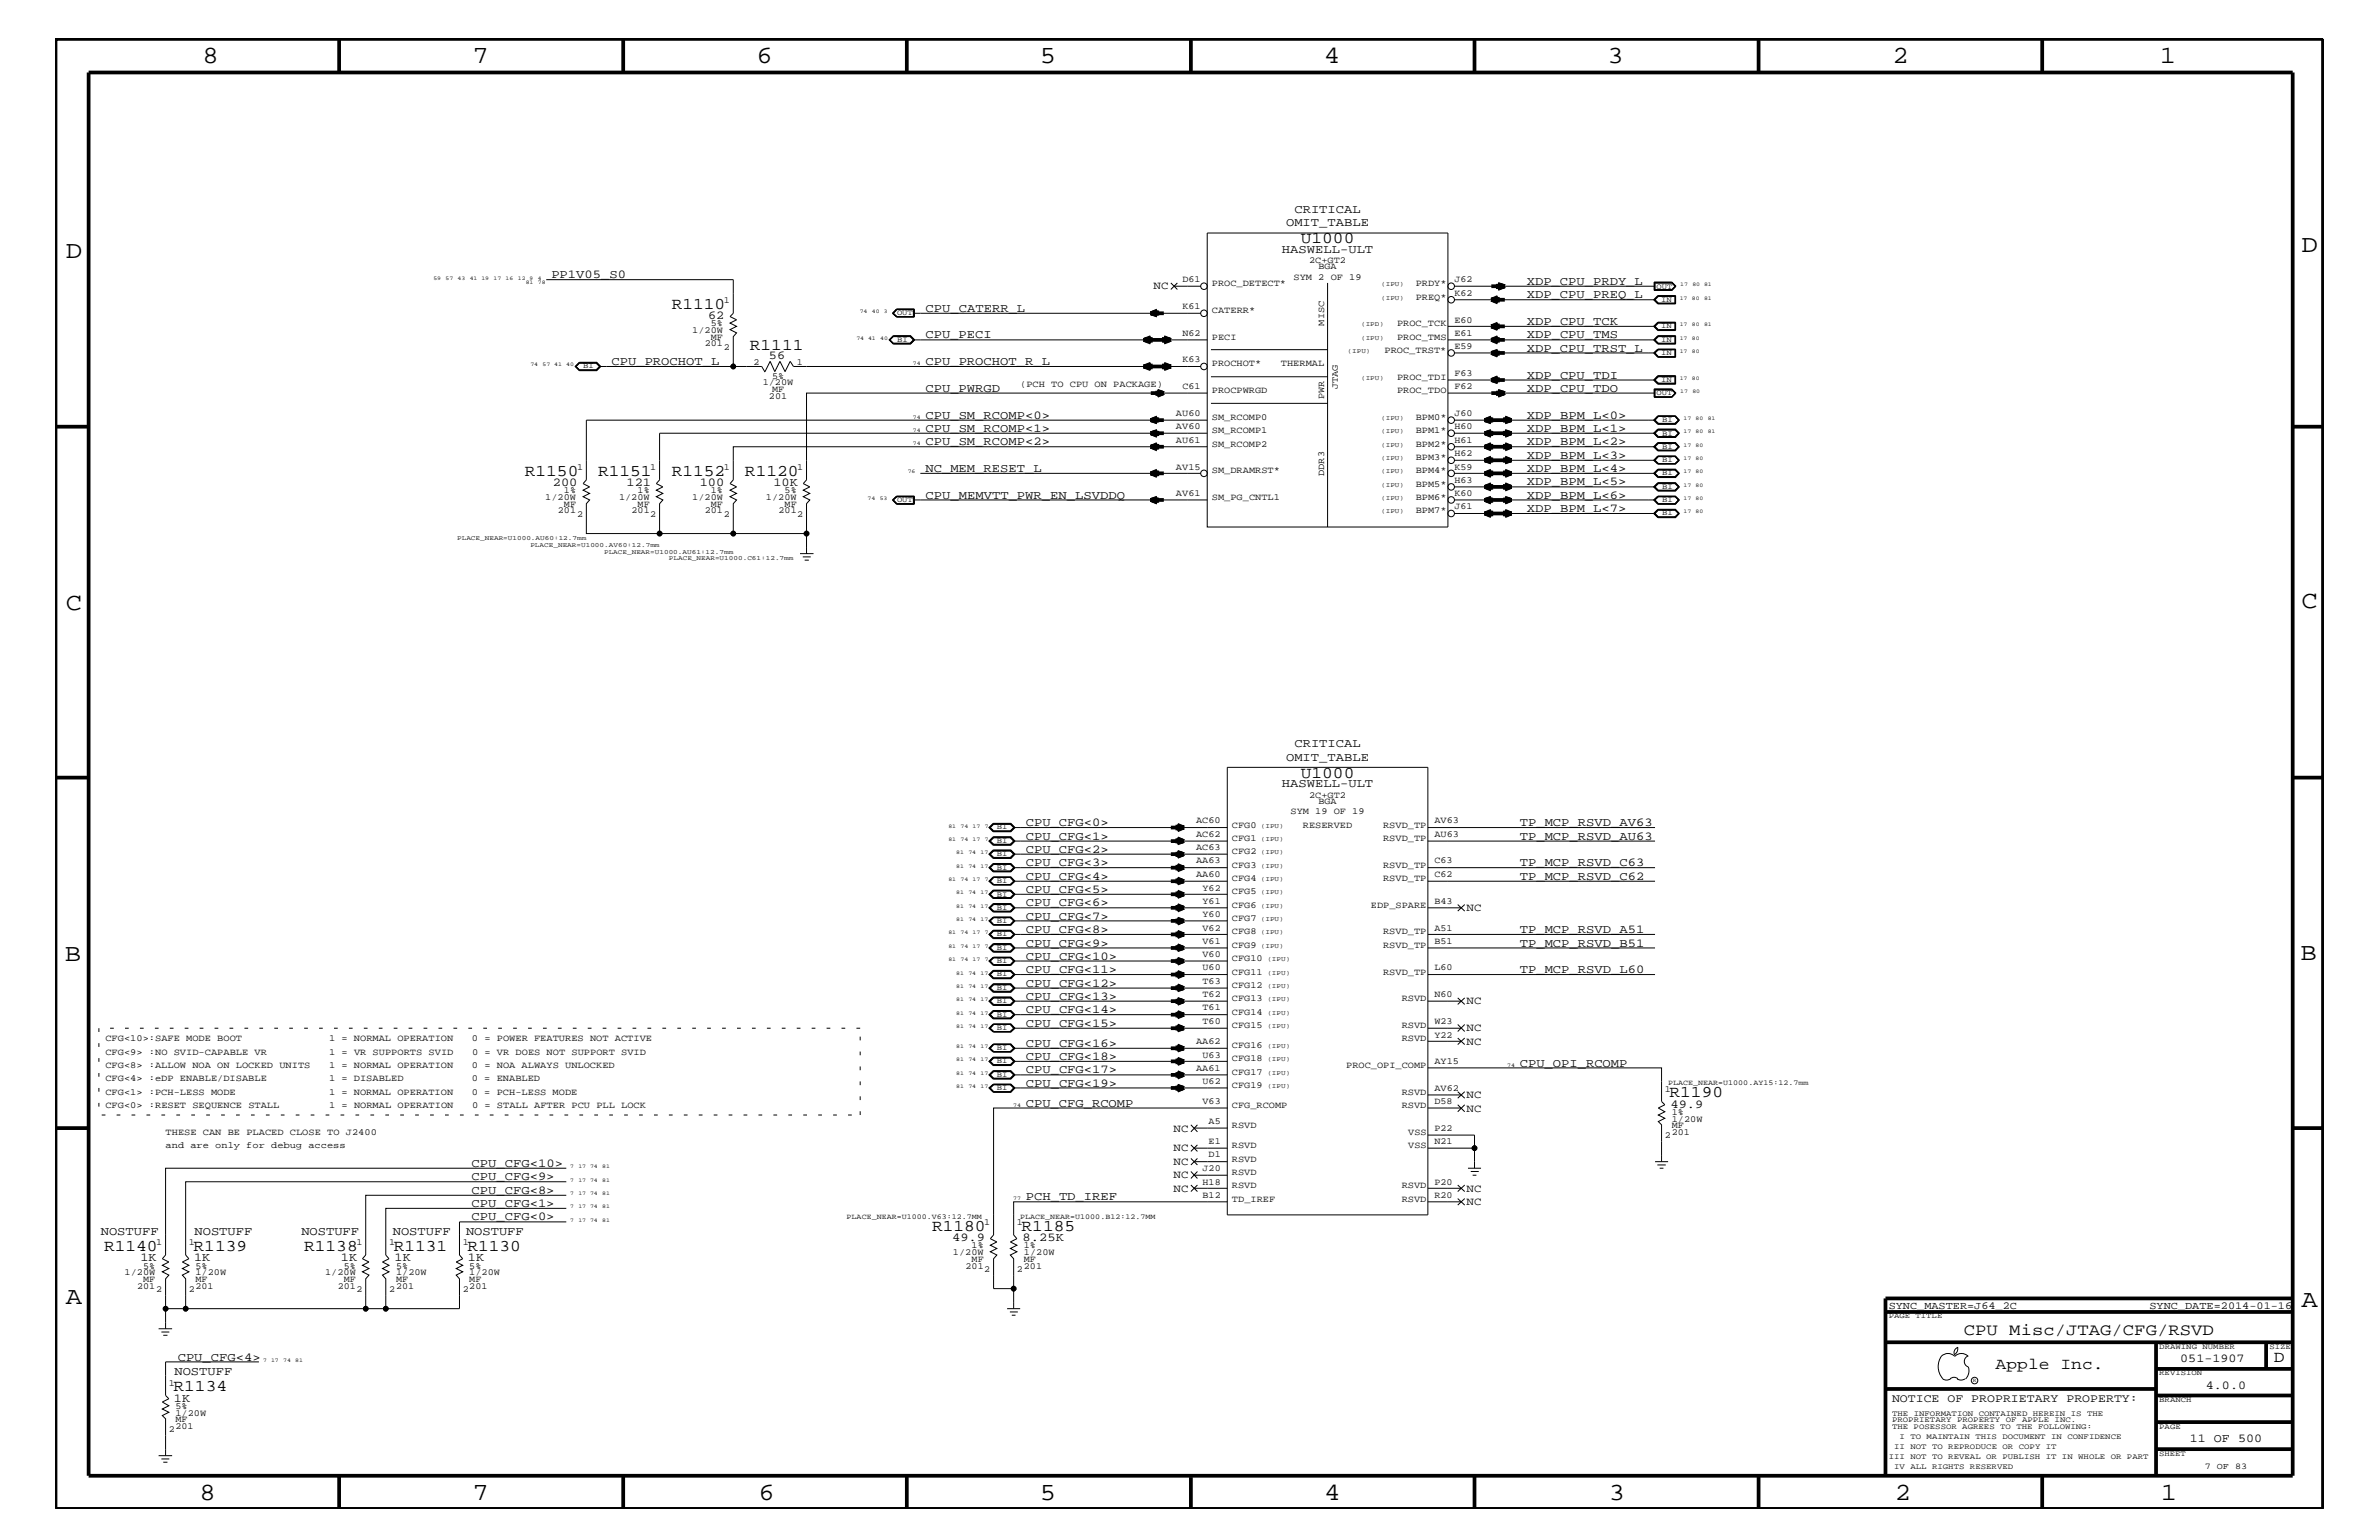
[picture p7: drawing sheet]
<svg xmlns="http://www.w3.org/2000/svg" width="432mm" height="279mm" viewBox="0 0 432 279" stroke-linecap="round" stroke-linejoin="round" font-family="sans-serif">
<defs><g id="words">
<g font-size="4.5">
<text x="36.7" y="11.5">8</text>
<text x="85.8" y="11.5">7</text>
<text x="137.3" y="11.5">6</text>
<text x="188.7" y="11.5">5</text>
<text x="240.3" y="11.5">4</text>
<text x="291.8" y="11.5">3</text>
<text x="343.5" y="11.5">2</text>
<text x="392" y="11.5">1</text>
<text x="11.9" y="46.8">D</text>
<text x="417.7" y="45.7">D</text>
<text x="11.9" y="110.6">C</text>
<text x="417.7" y="110.3">C</text>
<text x="11.8" y="174.3">B</text>
<text x="417.6" y="174.2">B</text>
<text x="11.9" y="236.7">A</text>
<text x="417.7" y="237.1">A</text>
<text x="36.2" y="272.1">8</text>
<text x="85.8" y="272.1">7</text>
<text x="137.7" y="272.1">6</text>
<text x="188.7" y="272.1">5</text>
<text x="240.4" y="272.1">4</text>
<text x="292" y="272.1">3</text>
<text x="343.9" y="272.1">2</text>
<text x="392.2" y="272.1">1</text>
</g>
<g font-size="3">
<text x="236.1" y="44.1">U1000</text>
<text x="121.9" y="56.1">R1110</text>
<text x="136.1" y="63.4">R1111</text>
<text x="95.2" y="86.4">R1150</text>
<text x="108.5" y="86.4">R1151</text>
<text x="121.9" y="86.4">R1152</text>
<text x="135.2" y="86.4">R1120</text>
<text x="236.1" y="141.1">U1000</text>
<text x="303" y="199.1">R1190</text>
<text x="18.9" y="227">R1140</text>
<text x="35.1" y="227">R1139</text>
<text x="55.2" y="227">R1138</text>
<text x="71.5" y="227">R1131</text>
<text x="84.8" y="227">R1130</text>
<text x="169.2" y="223.4">R1180</text>
<text x="185.4" y="223.4">R1185</text>
<text x="356.4" y="242.3">CPU Misc/JTAG/CFG/RSVD</text>
<text x="362.2" y="248.4">Apple Inc.</text>
<text x="412.7" y="247.1">D</text>
<text x="31.5" y="252.4">R1134</text>
</g>
<g font-size="2.2">
<text x="233.4" y="41">OMIT_TABLE</text>
<text x="234.9" y="38.6">CRITICAL</text>
<text x="232.7" y="45.9">HASWELL-ULT</text>
<text x="100.1" y="50.5">PP1V05_S0</text>
<text x="277.1" y="51.7">XDP_CPU_PRDY_L</text>
<text x="128.5" y="57.9">62</text>
<text x="168" y="56.6">CPU_CATERR_L</text>
<text x="277.1" y="59">XDP_CPU_TCK</text>
<text x="277.1" y="54.1">XDP_CPU_PREQ_L</text>
<text x="139.6" y="65.1">56</text>
<text x="168" y="61.4">CPU_PECI</text>
<text x="277.1" y="63.9">XDP_CPU_TRST_L</text>
<text x="277.1" y="61.4">XDP_CPU_TMS</text>
<text x="111" y="66.2">CPU_PROCHOT_L</text>
<text x="168" y="71.1">CPU_PWRGD</text>
<text x="168" y="66.2">CPU_PROCHOT_R_L</text>
<text x="277.1" y="71.1">XDP_CPU_TDO</text>
<text x="277.1" y="68.7">XDP_CPU_TDI</text>
<text x="168" y="76">CPU_SM_RCOMP&lt;0&gt;</text>
<text x="277.1" y="76">XDP_BPM_L&lt;0&gt;</text>
<text x="168" y="78.3">CPU_SM_RCOMP&lt;1&gt;</text>
<text x="168" y="80.8">CPU_SM_RCOMP&lt;2&gt;</text>
<text x="277.1" y="78.3">XDP_BPM_L&lt;1&gt;</text>
<text x="277.1" y="83.3">XDP_BPM_L&lt;3&gt;</text>
<text x="277.1" y="80.8">XDP_BPM_L&lt;2&gt;</text>
<text x="100.3" y="88.2">200</text>
<text x="113.7" y="88.2">121</text>
<text x="127" y="88.2">100</text>
<text x="140.4" y="88.2">10K</text>
<text x="168" y="85.6">NC_MEM_RESET_L</text>
<text x="277.1" y="88.1">XDP_BPM_L&lt;5&gt;</text>
<text x="277.1" y="85.6">XDP_BPM_L&lt;4&gt;</text>
<text x="168" y="90.5">CPU_MEMVTT_PWR_EN_LSVDDQ</text>
<text x="277.1" y="92.9">XDP_BPM_L&lt;7&gt;</text>
<text x="277.1" y="90.5">XDP_BPM_L&lt;6&gt;</text>
<text x="234.9" y="135.6">CRITICAL</text>
<text x="232.7" y="142.9">HASWELL-ULT</text>
<text x="233.4" y="138">OMIT_TABLE</text>
<text x="186.2" y="149.9">CPU_CFG&lt;0&gt;</text>
<text x="275.8" y="149.9">TP_MCP_RSVD_AV63</text>
<text x="186.2" y="154.7">CPU_CFG&lt;2&gt;</text>
<text x="186.2" y="152.3">CPU_CFG&lt;1&gt;</text>
<text x="275.8" y="152.3">TP_MCP_RSVD_AU63</text>
<text x="186.2" y="162">CPU_CFG&lt;5&gt;</text>
<text x="186.2" y="159.6">CPU_CFG&lt;4&gt;</text>
<text x="186.2" y="157.2">CPU_CFG&lt;3&gt;</text>
<text x="275.8" y="157.2">TP_MCP_RSVD_C63</text>
<text x="275.8" y="159.6">TP_MCP_RSVD_C62</text>
<text x="186.2" y="166.9">CPU_CFG&lt;7&gt;</text>
<text x="186.2" y="164.5">CPU_CFG&lt;6&gt;</text>
<text x="186.2" y="171.7">CPU_CFG&lt;9&gt;</text>
<text x="186.2" y="169.3">CPU_CFG&lt;8&gt;</text>
<text x="275.8" y="169.3">TP_MCP_RSVD_A51</text>
<text x="275.8" y="171.7">TP_MCP_RSVD_B51</text>
<text x="186.2" y="176.6">CPU_CFG&lt;11&gt;</text>
<text x="186.2" y="174.2">CPU_CFG&lt;10&gt;</text>
<text x="186.2" y="179">CPU_CFG&lt;12&gt;</text>
<text x="275.8" y="176.6">TP_MCP_RSVD_L60</text>
<text x="186.2" y="183.8">CPU_CFG&lt;14&gt;</text>
<text x="186.2" y="181.4">CPU_CFG&lt;13&gt;</text>
<text x="186.2" y="186.3">CPU_CFG&lt;15&gt;</text>
<text x="186.2" y="189.9">CPU_CFG&lt;16&gt;</text>
<text x="186.2" y="197.2">CPU_CFG&lt;19&gt;</text>
<text x="186.2" y="194.8">CPU_CFG&lt;17&gt;</text>
<text x="186.2" y="192.3">CPU_CFG&lt;18&gt;</text>
<text x="275.8" y="193.6">CPU_OPI_RCOMP</text>
<text x="186.2" y="200.9">CPU_CFG_RCOMP</text>
<text x="303.2" y="200.9">49.9</text>
<text x="85.6" y="211.7">CPU_CFG&lt;10&gt;</text>
<text x="85.6" y="214.2">CPU_CFG&lt;9&gt;</text>
<text x="85.6" y="219">CPU_CFG&lt;1&gt;</text>
<text x="85.6" y="216.6">CPU_CFG&lt;8&gt;</text>
<text x="85.6" y="221.4">CPU_CFG&lt;0&gt;</text>
<text x="186.2" y="217.8">PCH_TD_IREF</text>
<text x="18.3" y="224.1">NOSTUFF</text>
<text x="35.3" y="224.1">NOSTUFF</text>
<text x="54.7" y="224.1">NOSTUFF</text>
<text x="71.3" y="224.1">NOSTUFF</text>
<text x="84.6" y="224.1">NOSTUFF</text>
<text x="172.8" y="225.2">49.9</text>
<text x="185.6" y="225.2">8.25K</text>
<text x="25.5" y="228.8">1K</text>
<text x="35.2" y="228.8">1K</text>
<text x="61.9" y="228.8">1K</text>
<text x="71.6" y="228.8">1K</text>
<text x="84.9" y="228.8">1K</text>
<text x="31.7" y="249.5">NOSTUFF</text>
<text x="32.3" y="246.9">CPU_CFG&lt;4&gt;</text>
<text x="395.7" y="247.1">051-1907</text>
<text x="400.4" y="252">4.0.0</text>
<text x="31.6" y="254.3">1K</text>
<text x="397.5" y="261.6">11 OF 500</text>
</g>
<text font-size="2.1" x="343.4" y="254.4">NOTICE OF PROPRIETARY PROPERTY:</text>
<g font-size="2">
<text x="209.4" y="52.5">NC</text>
<text x="266.2" y="165.3">NC</text>
<text x="266.2" y="182.2">NC</text>
<text x="266.2" y="189.5">NC</text>
<text x="266.2" y="187.1">NC</text>
<text x="266.2" y="199.2">NC</text>
<text x="266.2" y="201.7">NC</text>
<text x="213" y="205.3">NC</text>
<text x="213" y="208.9">NC</text>
<text x="213" y="211.4">NC</text>
<text x="213" y="213.8">NC</text>
<text x="213" y="216.2">NC</text>
<text x="266.2" y="216.2">NC</text>
<text x="266.2" y="218.6">NC</text>
</g>
<g font-size="1.9">
<text x="342.8" y="237.4">SYNC_MASTER=J64_2C</text>
<text x="390.1" y="237.4">SYNC_DATE=2014-01-16</text>
</g>
<g font-size="1.7">
<text x="237.6" y="47.7">2C+GT2</text>
<text x="214.6" y="51.3">D61</text>
<text x="220" y="51.9">PROC_DETECT*</text>
<text x="234.8" y="50.7">SYM 2 OF 19</text>
<text x="239.3" y="48.9">BGA</text>
<text x="257" y="51.9">PRDY*</text>
<text x="264" y="53.6">K62</text>
<text x="264" y="51.3">J62</text>
<text x="129" y="59.2">5%</text>
<text x="131.4" y="55">1</text>
<text x="214.6" y="56.1">K61</text>
<text x="220" y="56.8">CATERR*</text>
<text x="240.4" y="59.1" transform="rotate(-90 240.4 59.1)">MISC</text>
<text x="253.6" y="59.2">PROC_TCK</text>
<text x="257" y="54.4">PREQ*</text>
<text x="264" y="58.5">E60</text>
<text x="125.6" y="60.4">1/20W</text>
<text x="127.9" y="62.9">201</text>
<text x="129" y="61.7">MF</text>
<text x="131.4" y="63.4">2</text>
<text x="214.6" y="65.7">K63</text>
<text x="214.6" y="60.9">N62</text>
<text x="220" y="61.7">PECI</text>
<text x="251.3" y="64">PROC_TRST*</text>
<text x="253.6" y="61.7">PROC_TMS</text>
<text x="264" y="63.4">E59</text>
<text x="264" y="60.9">E61</text>
<text x="136.7" y="66.2">2</text>
<text x="138.4" y="69.9">1/20W</text>
<text x="140.1" y="71.1">MF</text>
<text x="140.1" y="68.7">5%</text>
<text x="144.6" y="66.2">1</text>
<text x="185.2" y="70.1">(PCH TO CPU ON PACKAGE)</text>
<text x="214.6" y="70.6">C61</text>
<text x="220" y="66.5">PROCHOT*</text>
<text x="220" y="71.3">PROCPWRGD</text>
<text x="232.5" y="66.5">THERMAL</text>
<text x="242.8" y="70.6" transform="rotate(-90 242.8 70.6)">JTAG</text>
<text x="253.6" y="71.3">PROC_TDO</text>
<text x="253.6" y="68.9">PROC_TDI</text>
<text x="264" y="70.6">F62</text>
<text x="264" y="68.2">F63</text>
<text x="139.6" y="72.3">201</text>
<text x="213.4" y="77.9">AV60</text>
<text x="213.4" y="75.5">AU60</text>
<text x="220" y="76.2">SM_RCOMP0</text>
<text x="240.4" y="72.4" transform="rotate(-90 240.4 72.4)">PWR</text>
<text x="257" y="76.2">BPM0*</text>
<text x="264" y="77.9">H60</text>
<text x="264" y="75.5">J60</text>
<text x="213.4" y="80.3">AU61</text>
<text x="220" y="78.6">SM_RCOMP1</text>
<text x="220" y="81.1">SM_RCOMP2</text>
<text x="257" y="83.5">BPM3*</text>
<text x="257" y="81.1">BPM2*</text>
<text x="257" y="78.6">BPM1*</text>
<text x="264" y="82.7">H62</text>
<text x="264" y="80.3">H61</text>
<text x="102.4" y="89.5">1%</text>
<text x="104.7" y="85.3">1</text>
<text x="115.7" y="89.5">1%</text>
<text x="118" y="85.3">1</text>
<text x="129" y="89.5">1%</text>
<text x="131.4" y="85.3">1</text>
<text x="142.4" y="89.5">5%</text>
<text x="144.7" y="85.3">1</text>
<text x="213.4" y="85.2">AV15</text>
<text x="220" y="85.9">SM_DRAMRST*</text>
<text x="240.4" y="86.3" transform="rotate(-90 240.4 86.3)">DDR3</text>
<text x="257" y="88.3">BPM5*</text>
<text x="257" y="85.9">BPM4*</text>
<text x="264" y="87.6">H63</text>
<text x="264" y="85.2">K59</text>
<text x="99" y="90.7">1/20W</text>
<text x="101.3" y="93.2">201</text>
<text x="102.4" y="92">MF</text>
<text x="104.7" y="93.8">2</text>
<text x="112.4" y="90.7">1/20W</text>
<text x="114.6" y="93.2">201</text>
<text x="115.7" y="92">MF</text>
<text x="118" y="93.8">2</text>
<text x="125.6" y="90.7">1/20W</text>
<text x="127.9" y="93.2">201</text>
<text x="129" y="92">MF</text>
<text x="131.4" y="93.8">2</text>
<text x="139" y="90.7">1/20W</text>
<text x="141.3" y="93.2">201</text>
<text x="142.4" y="92">MF</text>
<text x="144.7" y="93.8">2</text>
<text x="213.4" y="90">AV61</text>
<text x="220" y="90.7">SM_PG_CNTL1</text>
<text x="257" y="93.2">BPM7*</text>
<text x="257" y="90.7">BPM6*</text>
<text x="264" y="92.4">J61</text>
<text x="264" y="90">K60</text>
<text x="217.1" y="149.4">AC60</text>
<text x="234.2" y="147.7">SYM 19 OF 19</text>
<text x="237.6" y="144.7">2C+GT2</text>
<text x="239.3" y="145.9">BGA</text>
<text x="260.3" y="149.4">AV63</text>
<text x="217.1" y="151.8">AC62</text>
<text x="217.1" y="154.3">AC63</text>
<text x="223.6" y="150.1">CFG0</text>
<text x="223.6" y="152.6">CFG1</text>
<text x="223.6" y="155">CFG2</text>
<text x="236.5" y="150.1">RESERVED</text>
<text x="251" y="150.1">RSVD_TP</text>
<text x="251" y="152.6">RSVD_TP</text>
<text x="260.3" y="151.8">AU63</text>
<text x="217.1" y="159.1">AA60</text>
<text x="217.1" y="156.7">AA63</text>
<text x="218.3" y="161.6">Y62</text>
<text x="223.6" y="159.9">CFG4</text>
<text x="223.6" y="157.4">CFG3</text>
<text x="251" y="157.4">RSVD_TP</text>
<text x="251" y="159.9">RSVD_TP</text>
<text x="260.3" y="156.7">C63</text>
<text x="260.3" y="159.1">C62</text>
<text x="218.3" y="163.9">Y61</text>
<text x="218.3" y="166.4">Y60</text>
<text x="223.6" y="162.2">CFG5</text>
<text x="223.6" y="164.7">CFG6</text>
<text x="223.6" y="167.1">CFG7</text>
<text x="248.8" y="164.7">EDP_SPARE</text>
<text x="260.3" y="163.9">B43</text>
<text x="218.3" y="173.7">V60</text>
<text x="218.3" y="171.2">V61</text>
<text x="218.3" y="168.9">V62</text>
<text x="223.6" y="172">CFG9</text>
<text x="223.6" y="169.5">CFG8</text>
<text x="251" y="169.5">RSVD_TP</text>
<text x="251" y="172">RSVD_TP</text>
<text x="260.3" y="168.9">A51</text>
<text x="260.3" y="171.2">B51</text>
<text x="218.3" y="176.1">U60</text>
<text x="218.3" y="178.5">T63</text>
<text x="223.6" y="174.4">CFG10</text>
<text x="223.6" y="176.8">CFG11</text>
<text x="223.6" y="179.3">CFG12</text>
<text x="251" y="176.8">RSVD_TP</text>
<text x="260.3" y="176.1">L60</text>
<text x="218.3" y="185.8">T60</text>
<text x="218.3" y="183.3">T61</text>
<text x="218.3" y="181">T62</text>
<text x="223.6" y="184.1">CFG14</text>
<text x="223.6" y="181.6">CFG13</text>
<text x="254.4" y="181.6">RSVD</text>
<text x="260.3" y="181">N60</text>
<text x="260.3" y="185.8">W23</text>
<text x="19.1" y="188.9">CFG&lt;10&gt;:SAFE MODE BOOT</text>
<text x="19.1" y="191.4">CFG&lt;9&gt; :NO SVID-CAPABLE VR</text>
<text x="59.7" y="188.9">1 = NORMAL OPERATION</text>
<text x="59.7" y="191.4">1 = VR SUPPORTS SVID</text>
<text x="85.7" y="188.9">0 = POWER FEATURES NOT ACTIVE</text>
<text x="85.7" y="191.4">0 = VR DOES NOT SUPPORT SVID</text>
<text x="217.1" y="189.4">AA62</text>
<text x="218.3" y="191.9">U63</text>
<text x="223.6" y="186.5">CFG15</text>
<text x="223.6" y="190.2">CFG16</text>
<text x="254.4" y="186.5">RSVD</text>
<text x="254.4" y="188.9">RSVD</text>
<text x="260.3" y="188.2">Y22</text>
<text x="19.1" y="196.2">CFG&lt;4&gt; :eDP ENABLE/DISABLE</text>
<text x="19.1" y="193.7">CFG&lt;8&gt; :ALLOW NOA ON LOCKED UNITS</text>
<text x="59.7" y="196.2">1 = DISABLED</text>
<text x="59.7" y="193.7">1 = NORMAL OPERATION</text>
<text x="85.6" y="196.2">0 = ENABLED</text>
<text x="85.7" y="193.7">0 = NOA ALWAYS UNLOCKED</text>
<text x="217.1" y="194.3">AA61</text>
<text x="218.3" y="196.7">U62</text>
<text x="223.6" y="192.6">CFG18</text>
<text x="223.6" y="195">CFG17</text>
<text x="223.6" y="197.4">CFG19</text>
<text x="244.3" y="193.7">PROC_OPI_COMP</text>
<text x="260.3" y="193.1">AY15</text>
<text x="260.3" y="197.9">AV62</text>
<text x="19.1" y="201">CFG&lt;0&gt; :RESET SEQUENCE STALL</text>
<text x="19.1" y="198.7">CFG&lt;1&gt; :PCH-LESS MODE</text>
<text x="59.7" y="198.7">1 = NORMAL OPERATION</text>
<text x="59.7" y="201">1 = NORMAL OPERATION</text>
<text x="85.7" y="198.7">0 = PCH-LESS MODE</text>
<text x="85.7" y="201">0 = STALL AFTER PCU PLL LOCK</text>
<text x="218.3" y="200.3">V63</text>
<text x="219.4" y="204">A5</text>
<text x="223.6" y="201">CFG_RCOMP</text>
<text x="254.4" y="198.7">RSVD</text>
<text x="254.4" y="201">RSVD</text>
<text x="260.3" y="200.3">D58</text>
<text x="302.2" y="198.1">1</text>
<text x="303.4" y="202.3">1%</text>
<text x="303.4" y="203.5">1/20W</text>
<text x="30.1" y="205.9">THESE CAN BE PLACED CLOSE TO J2400</text>
<text x="30.1" y="208.3">and are only for debug access</text>
<text x="219.4" y="207.6">E1</text>
<text x="223.6" y="204.7">RSVD</text>
<text x="223.6" y="208.3">RSVD</text>
<text x="255.6" y="205.9">VSS</text>
<text x="255.6" y="208.3">VSS</text>
<text x="260.3" y="205.2">P22</text>
<text x="260.3" y="207.6">N21</text>
<text x="302.2" y="206.5">2</text>
<text x="303.4" y="204.7">MF</text>
<text x="303.4" y="205.9">201</text>
<text x="218.3" y="212.5">J20</text>
<text x="218.3" y="214.9">H18</text>
<text x="219.4" y="210">D1</text>
<text x="223.6" y="210.8">RSVD</text>
<text x="223.6" y="213.2">RSVD</text>
<text x="223.6" y="215.6">RSVD</text>
<text x="254.4" y="215.6">RSVD</text>
<text x="260.3" y="214.9">P20</text>
<text x="218.3" y="217.3">B12</text>
<text x="223.6" y="218">TD_IREF</text>
<text x="254.4" y="218">RSVD</text>
<text x="260.3" y="217.3">R20</text>
<text x="28.4" y="225.9">1</text>
<text x="34.3" y="225.9">1</text>
<text x="64.7" y="225.9">1</text>
<text x="70.6" y="225.9">1</text>
<text x="84" y="225.9">1</text>
<text x="173" y="227.7">1/20W</text>
<text x="176.4" y="226.5">1%</text>
<text x="178.6" y="222.3">1</text>
<text x="184.6" y="222.3">1</text>
<text x="185.8" y="226.5">1%</text>
<text x="185.8" y="227.7">1/20W</text>
<text x="22.6" y="231.3">1/20W</text>
<text x="24.9" y="233.8">201</text>
<text x="26" y="232.6">MF</text>
<text x="26" y="230.2">5%</text>
<text x="35.5" y="232.6">MF</text>
<text x="35.5" y="233.8">201</text>
<text x="35.5" y="230.2">5%</text>
<text x="35.5" y="231.3">1/20W</text>
<text x="59" y="231.3">1/20W</text>
<text x="61.3" y="233.8">201</text>
<text x="62.4" y="232.6">MF</text>
<text x="62.4" y="230.2">5%</text>
<text x="71.9" y="232.6">MF</text>
<text x="71.9" y="233.8">201</text>
<text x="71.9" y="230.2">5%</text>
<text x="71.9" y="231.3">1/20W</text>
<text x="85.2" y="232.6">MF</text>
<text x="85.2" y="233.8">201</text>
<text x="85.2" y="230.2">5%</text>
<text x="85.2" y="231.3">1/20W</text>
<text x="175.3" y="230.2">201</text>
<text x="176.4" y="229">MF</text>
<text x="178.6" y="230.7">2</text>
<text x="184.6" y="230.7">2</text>
<text x="185.8" y="229">MF</text>
<text x="185.8" y="230.2">201</text>
<text x="28.4" y="234.4">2</text>
<text x="34.3" y="234.4">2</text>
<text x="64.7" y="234.4">2</text>
<text x="70.6" y="234.4">2</text>
<text x="84" y="234.4">2</text>
<text x="30.6" y="251.4">1</text>
<text x="31.8" y="255.6">5%</text>
<text x="31.8" y="256.8">1/20W</text>
<text x="30.6" y="259.9">2</text>
<text x="31.8" y="258">MF</text>
<text x="31.8" y="259.3">201</text>
</g>
<text font-size="1.6" x="400.2" y="266.6">7 OF 83</text>
<g font-size="1.4">
<text x="300.7" y="52.4">OUT</text>
<text x="162.8" y="57.2">OUT</text>
<text x="301.5" y="59.5">IN</text>
<text x="301.5" y="54.7">IN</text>
<text x="162.8" y="62">BI</text>
<text x="301.5" y="64.5">IN</text>
<text x="301.5" y="62">IN</text>
<text x="105.8" y="66.8">BI</text>
<text x="300.7" y="71.7">OUT</text>
<text x="301.5" y="69.3">IN</text>
<text x="301.7" y="76.6">BI</text>
<text x="301.7" y="83.8">BI</text>
<text x="301.7" y="81.4">BI</text>
<text x="301.7" y="79">BI</text>
<text x="301.7" y="88.7">BI</text>
<text x="301.7" y="86.2">BI</text>
<text x="162.8" y="91.1">OUT</text>
<text x="301.7" y="93.5">BI</text>
<text x="301.7" y="91.1">BI</text>
<text x="180.9" y="150.5">BI</text>
<text x="180.9" y="152.9">BI</text>
<text x="180.9" y="155.4">BI</text>
<text x="180.9" y="157.8">BI</text>
<text x="180.9" y="160.2">BI</text>
<text x="180.9" y="162.7">BI</text>
<text x="180.9" y="167.5">BI</text>
<text x="180.9" y="165">BI</text>
<text x="180.9" y="172.3">BI</text>
<text x="180.9" y="169.9">BI</text>
<text x="180.9" y="177.2">BI</text>
<text x="180.9" y="174.8">BI</text>
<text x="180.9" y="179.6">BI</text>
<text x="180.9" y="182.1">BI</text>
<text x="180.9" y="184.4">BI</text>
<text x="180.9" y="186.9">BI</text>
<text x="180.9" y="190.5">BI</text>
<text x="180.9" y="192.9">BI</text>
<text x="180.9" y="197.8">BI</text>
<text x="180.9" y="195.4">BI</text>
<text x="302.8" y="196.8">PLACE_NEAR=U1000.AY15:12.7mm</text>
<text x="153.7" y="221.1">PLACE_NEAR=U1000.V63:12.7MM</text>
<text x="185.2" y="221.1">PLACE_NEAR=U1000.B12:12.7MM</text>
<text x="342.8" y="239.2">PAGE TITLE</text>
<text x="391.9" y="244.7">DRAWING NUMBER</text>
<text x="411.9" y="244.7">SIZE</text>
<text x="391.9" y="249.5">REVISION</text>
<text x="343.4" y="256.8">THE INFORMATION CONTAINED HEREIN IS THE</text>
<text x="391.9" y="254.4">BRANCH</text>
<text x="343.4" y="258">PROPRIETARY PROPERTY OF APPLE INC.</text>
<text x="343.4" y="259.3">THE POSESSOR AGREES TO THE FOLLOWING:</text>
<text x="343.8" y="262.9">II NOT TO REPRODUCE OR COPY IT</text>
<text x="344.8" y="261.1">I TO MAINTAIN THIS DOCUMENT IN CONFIDENCE</text>
<text x="391.9" y="259.3">PAGE</text>
<text x="342.8" y="264.7">III NOT TO REVEAL OR PUBLISH IT IN WHOLE OR PART</text>
<text x="343.8" y="266.6">IV ALL RIGHTS RESERVED</text>
<text x="391.9" y="264.1">SHEET</text>
</g>
<g font-size="1.2">
<text x="250.7" y="51.9">(IPU)</text>
<text x="247.1" y="59.2">(IPD)</text>
<text x="250.7" y="54.4">(IPU)</text>
<text x="244.6" y="64">(IPU)</text>
<text x="247.1" y="61.7">(IPU)</text>
<text x="247.1" y="68.9">(IPU)</text>
<text x="250.7" y="76.2">(IPU)</text>
<text x="250.7" y="78.6">(IPU)</text>
<text x="250.7" y="83.5">(IPU)</text>
<text x="250.7" y="81.1">(IPU)</text>
<text x="250.7" y="88.3">(IPU)</text>
<text x="250.7" y="85.9">(IPU)</text>
<text x="250.7" y="90.7">(IPU)</text>
<text x="250.7" y="93.2">(IPU)</text>
<text x="83" y="98">PLACE_NEAR=U1000.AU60:12.7mm</text>
<text x="96.3" y="99.3">PLACE_NEAR=U1000.AV60:12.7mm</text>
<text x="109.6" y="100.4">PLACE_NEAR=U1000.AU61:12.7mm</text>
<text x="121.4" y="101.6">PLACE_NEAR=U1000.C61:12.7mm</text>
<text x="228.9" y="150.1">(IPU)</text>
<text x="228.9" y="155">(IPU)</text>
<text x="228.9" y="152.6">(IPU)</text>
<text x="228.9" y="159.9">(IPU)</text>
<text x="228.9" y="157.4">(IPU)</text>
<text x="228.9" y="167.1">(IPU)</text>
<text x="228.9" y="164.7">(IPU)</text>
<text x="228.9" y="162.2">(IPU)</text>
<text x="228.9" y="172">(IPU)</text>
<text x="228.9" y="169.5">(IPU)</text>
<text x="230" y="174.4">(IPU)</text>
<text x="230" y="179.3">(IPU)</text>
<text x="230" y="176.8">(IPU)</text>
<text x="230" y="181.6">(IPU)</text>
<text x="230" y="184.1">(IPU)</text>
<text x="230" y="186.5">(IPU)</text>
<text x="230" y="190.2">(IPU)</text>
<text x="230" y="192.6">(IPU)</text>
<text x="230" y="197.4">(IPU)</text>
<text x="230" y="195">(IPU)</text>
</g>
<g font-size="1">
<text x="78.7" y="50.7">59</text>
<text x="80.9" y="50.7">57</text>
<text x="83.1" y="50.7">43</text>
<text x="85.3" y="50.7">41 19</text>
<text x="89.6" y="50.7">17</text>
<text x="91.8" y="50.7">16</text>
<text x="94" y="50.7">12 9</text>
<text x="95.4" y="51.6">81</text>
<text x="97.6" y="51.6">78</text>
<text x="97.6" y="50.7">4</text>
<text x="305" y="51.9">17</text>
<text x="307.2" y="51.9">80 81</text>
<text x="156" y="56.8">74</text>
<text x="158.2" y="56.8">40</text>
<text x="160.4" y="56.8">3</text>
<text x="304.9" y="59.2">17</text>
<text x="304.9" y="54.4">17</text>
<text x="307.1" y="59.2">80</text>
<text x="307.1" y="54.4">80</text>
<text x="309.3" y="59.2">81</text>
<text x="309.3" y="54.4">81</text>
<text x="155.4" y="61.7">74 41</text>
<text x="159.8" y="61.7">40</text>
<text x="304.9" y="64">17</text>
<text x="304.9" y="61.7">17</text>
<text x="307.1" y="64">80</text>
<text x="307.1" y="61.7">80</text>
<text x="96.3" y="66.5">74</text>
<text x="98.5" y="66.5">57 41</text>
<text x="102.8" y="66.5">40</text>
<text x="165.7" y="66.2">74</text>
<text x="304.9" y="68.9">17</text>
<text x="305" y="71.3">17</text>
<text x="307.1" y="68.9">80</text>
<text x="307.2" y="71.3">80</text>
<text x="165.7" y="76">74</text>
<text x="305.6" y="76.2">17</text>
<text x="307.8" y="76.2">80</text>
<text x="310" y="76.2">81</text>
<text x="165.7" y="78.3">74</text>
<text x="165.7" y="80.8">74</text>
<text x="305.6" y="83.5">17</text>
<text x="305.6" y="81.1">17</text>
<text x="305.6" y="78.6">17</text>
<text x="307.8" y="83.5">80</text>
<text x="307.8" y="81.1">80</text>
<text x="307.8" y="78.6">80</text>
<text x="310" y="78.6">81</text>
<text x="164.8" y="85.9">76</text>
<text x="305.6" y="88.3">17</text>
<text x="305.6" y="85.9">17</text>
<text x="307.8" y="88.3">80</text>
<text x="307.8" y="85.9">80</text>
<text x="157.5" y="90.7">74</text>
<text x="159.7" y="90.7">53</text>
<text x="305.6" y="93.2">17</text>
<text x="305.6" y="90.7">17</text>
<text x="307.8" y="93.2">80</text>
<text x="307.8" y="90.7">80</text>
<text x="172.1" y="150.1">81</text>
<text x="172.1" y="152.6">81</text>
<text x="173.6" y="155">81</text>
<text x="174.3" y="150.1">74</text>
<text x="174.3" y="152.6">74</text>
<text x="175.8" y="155">74</text>
<text x="176.5" y="150.1">17</text>
<text x="176.5" y="152.6">17</text>
<text x="178" y="155">17</text>
<text x="178.7" y="150.1">7</text>
<text x="178.7" y="152.6">7</text>
<text x="172.1" y="159.9">81</text>
<text x="173.6" y="157.4">81</text>
<text x="174.3" y="159.9">74</text>
<text x="175.8" y="157.4">74</text>
<text x="176.5" y="159.9">17</text>
<text x="178" y="157.4">17</text>
<text x="178.7" y="159.9">7</text>
<text x="173.6" y="167.1">81</text>
<text x="173.6" y="164.7">81</text>
<text x="173.6" y="162.2">81</text>
<text x="175.8" y="167.1">74</text>
<text x="175.8" y="164.7">74</text>
<text x="175.8" y="162.2">74</text>
<text x="178" y="167.1">17</text>
<text x="178" y="164.7">17</text>
<text x="178" y="162.2">17</text>
<text x="172.1" y="172">81</text>
<text x="172.1" y="169.5">81</text>
<text x="174.3" y="172">74</text>
<text x="174.3" y="169.5">74</text>
<text x="176.5" y="172">17</text>
<text x="176.5" y="169.5">17</text>
<text x="178.7" y="172">7</text>
<text x="178.7" y="169.5">7</text>
<text x="172.1" y="174.4">81</text>
<text x="173.6" y="176.8">81</text>
<text x="173.6" y="179.3">81</text>
<text x="174.3" y="174.4">74</text>
<text x="175.8" y="176.8">74</text>
<text x="175.8" y="179.3">74</text>
<text x="176.5" y="174.4">17</text>
<text x="178" y="176.8">17</text>
<text x="178" y="179.3">17</text>
<text x="178.7" y="174.4">7</text>
<text x="173.6" y="181.6">81</text>
<text x="173.6" y="184.1">81</text>
<text x="175.8" y="181.6">74</text>
<text x="175.8" y="184.1">74</text>
<text x="178" y="181.6">17</text>
<text x="178" y="184.1">17</text>
<text x="173.6" y="186.5">81</text>
<text x="173.6" y="190.2">81</text>
<text x="175.8" y="186.5">74</text>
<text x="175.8" y="190.2">74</text>
<text x="178" y="186.5">17</text>
<text x="178" y="190.2">17</text>
<text x="173.6" y="192.6">81</text>
<text x="173.6" y="197.4">81</text>
<text x="173.6" y="195">81</text>
<text x="175.8" y="192.6">74</text>
<text x="175.8" y="197.4">74</text>
<text x="175.8" y="195">74</text>
<text x="178" y="192.6">17</text>
<text x="178" y="197.4">17</text>
<text x="178" y="195">17</text>
<text x="273.6" y="193.6">74</text>
<text x="183.9" y="200.9">74</text>
<text x="103.5" y="211.9">7</text>
<text x="103.5" y="214.4">7</text>
<text x="105" y="211.9">17 74</text>
<text x="105" y="214.4">17 74</text>
<text x="109.3" y="211.9">81</text>
<text x="109.3" y="214.4">81</text>
<text x="103.5" y="219.2">7</text>
<text x="103.5" y="216.9">7</text>
<text x="103.5" y="221.7">7</text>
<text x="105" y="219.2">17 74</text>
<text x="105" y="216.9">17 74</text>
<text x="105" y="221.7">17 74</text>
<text x="109.3" y="219.2">81</text>
<text x="109.3" y="216.9">81</text>
<text x="109.3" y="221.7">81</text>
<text x="183.9" y="217.8">77</text>
<text x="47.8" y="247.1">7</text>
<text x="49.2" y="247.1">17</text>
<text x="51.4" y="247.1">74</text>
<text x="53.6" y="247.1">81</text>
<text x="358.1" y="250.7">R</text>
</g>
</g></defs>
<g fill="none" stroke="#000" stroke-width=".18">
<path d="M99.1 50.7h34v6.1l-.6 .6 1.2 .6-1.2 .6 1.2 .6-1.2 .6 1.2 .6-.6 .7v5.4h5.2l.6 1M162.7 56.1l-.7 .7 .7 .7M162.7 56.1h3.2v1.4h-3.2M162.7 56.1l-.6 .7 .6 .7M162.7 56.2h3.2v1.2h-3.2l-.6-.6zM162.8 56.2l-.7 .6 .7 .6M165.8 56.8h52.1M165.8 56.2v1.2M212.5 51.3l1.2 1.2M213.1 51.9h4.8M213.7 51.3l-1.2 1.2M219.1 42.3h43.7v53.3h-43.7z"/>
<path d="M241 51.3v44.3M262.8 59.2h37.6M264 51.9h36.4M264 54.4h36.4M300.2 51.2h3.2l.8 .7-.8 .8h-3.2zM300.3 51.3h3.1M300.4 51.3v1.2h3l.6-.6-.6-.6M300.9 53.6h3.2v1.5h-3.2l-.8-.7zM300.9 58.4h3.2v1.6h-3.2l-.8-.8zM301 58.5l-.7 .7 .7 .7M301 53.7l-.7 .7 .7 .7M303.4 51.3l.7 .6"/>
<path d="M304 58.6h-3l-.6 .6 .6 .6h3M304 53.8h-3l-.6 .6 .6 .6h3M304 53.7v1.4M304 58.5v1.4M304.1 51.9l-.7-.6h-3.1v1.4M304.1 58.5h-3.2l-.7 .7 .7 .7h3.2M304.1 53.7h-3.2l-.7 .7 .7 .7h3.2M304.1 51.9l-.7 .7h-3.1M304.1 51.9l-.7 .8M104.4 66.5l.8-.8h3.1l.8 .8-.8 .8h-3.1zM105.2 65.8h3.1l.6 .7-.6 .7h-3.1M105.2 65.8h3.1l.7 .7-.7 .7h-3.1"/>
<path d="M105.2 65.8l-.7 .7 .7 .7M108.8 66.5l-.6 .6h-3l-.6-.6 .6-.6h3l.6 .6h24.3M161.4 61.7l.7-.8h3.2l.7 .8-.7 .7h-3.2zM162.1 61h3.2l.6 .7-.6 .6h-3.2M162.1 61l-.6 .7 .6 .6M165.8 61.7l-.6 .6h-3.1l-.6-.6 .6-.6h3.1l.6 .6h53.3M217.9 66.5h-73.9l-.6-.9-.9 1.8-.9-1.8-1 1.8-.8-1.8-.9 1.8M219.1 71.3h-72.7v15.8l-.6 .6 1.2 .6-1.2 .6 1.2 .6-1.2 .6 1.2 .6-.6 .7v9M219.1 78.6h-99.4v8.5l-.6 .6 1.2 .6-1.2 .6 1.2 .6-1.2 .6 1.2 .6-.6 .7v5.4M219.1 76.2h-112.7v10.9l-.6 .6 1.2 .6-1.2 .6 1.2 .6-1.2 .6 1.2 .6-.6 .7v5.4h26.7M219.8 73.2h21.2M219.8 68.4h21.2"/>
<path d="M219.8 63.4h21.2M262.8 61.7h37.6M262.8 68.9h37.6M262.8 71.3h37.6M264 76.2h36.4M264 78.6h36.4M264 64h36.4M300.2 70.6h3.2l.8 .7-.8 .8h-3.2zM300.3 78.6l.7-.6h3l.7 .6-.7 .7h-3zM300.3 72h3.1M300.3 70.7h3.1M300.3 68.9l.7-.6h3v1.2h-3z"/>
<path d="M300.4 78.6l.6-.6h3l.6 .6-.6 .6h-3zM300.4 70.7v1.3M300.9 75.5h3.1l.8 .7M300.9 75.5l-.7 .7 .7 .7h3.1l.8-.7M300.9 75.5h3.2l.7 .7M300.9 75.5l-.8 .7 .8 .8h3.2l.7-.8M300.9 68.2h3.2v1.5h-3.2l-.8-.8zM300.9 60.9h3.2v1.5h-3.2l-.8-.7zM300.9 63.4h3.2v1.4h-3.2M300.9 68.2l-.7 .7 .7 .7h3.2M300.9 63.4l-.8 .6 .8 .8M300.9 63.4l-.7 .6 .7 .8"/>
<path d="M301 75.6h3l.6 .6-.6 .6h-3M301 75.6h3l.7 .6-.7 .6h-3M301 75.6l-.7 .6 .7 .6M301 75.6l-.6 .6 .6 .6M301 63.4l-.6 .6 .6 .7M301 63.4h3v1.3h-3M301 63.4l-.7 .6 .7 .7M301 61l-.7 .7 .7 .6M303.4 70.7l.7 .6M303.4 70.7l.6 .6-.6 .7M304 68.4h-3l-.6 .5 .6 .6M304 61.1h-3l-.6 .6 .6 .6h3"/>
<path d="M304 61v1.3M304.1 71.3l-.7 .8M304.1 71.3l-.7-.7h-3.1v1.5M304.1 71.3l-.7 .7M304.1 61h-3.2l-.7 .7 .7 .6h3.2M304.8 78.6l-.8-.7h-3.1l-.7 .7 .7 .8M304.8 78.6l-.8 .8h-3.1M304.8 78.6l-.7-.8h-3.2l-.8 .8 .8 .8M304.8 78.6l-.7 .8h-3.2M162.7 90h3.2v1.5h-3.2M162.7 90.1h3.2v1.3h-3.2l-.6-.7zM162.7 90l-.7 .7 .7 .8"/>
<path d="M162.7 90l-.6 .7 .6 .8M162.8 90.1l-.7 .6 .7 .7M165.8 90.7h53.3M165.8 90.1v1.3M167 85.9h50.9M219.1 81.1h-86v6l-.6 .6 1.2 .6-1.2 .6 1.2 .6-1.2 .6 1.2 .6-.6 .7v5.4h13.3M264 81.1h36.4M264 90.7h36.4M264 83.5h36.4M264 85.9h36.4M264 88.3h36.4M264 93.2h36.4"/>
<path d="M300.1 93.2l.8-.8h3.2l.7 .8-.7 .7h-3.2zM300.3 93.2l.7-.7h3l.7 .7-.7 .6h-3zM300.3 88.3l.7-.6h3l.7 .6-.7 .7h-3zM300.3 85.9l.7-.7h3l.7 .7-.7 .7h-3zM300.4 93.2l.6-.6h3l.6 .6-.6 .6h-3zM300.4 88.3l.6-.6h3l.6 .6-.6 .6h-3zM300.4 85.9l.6-.6h3l.6 .6-.6 .6h-3zM300.9 92.5h3.1l.8 .7-.8 .6h-3.1l-.7-.6zM300.9 90h3.1l.8 .7M300.9 90h3.2l.7 .7M300.9 90l-.8 .7 .8 .8M300.9 90l-.7 .7 .7 .8"/>
<path d="M300.9 87.7h3.1l.8 .6-.8 .7h-3.1l-.7-.7zM300.9 87.6h3.2l.7 .7-.7 .8h-3.2l-.8-.8zM300.9 85.2h3.1l.8 .7-.8 .7h-3.1l-.7-.7zM300.9 85.1h3.2l.7 .8-.7 .7h-3.2l-.8-.7zM300.9 82.7h3.1l.8 .8M300.9 82.7h3.2l.7 .8M300.9 82.7l-.8 .8 .8 .7M300.9 82.7l-.7 .8 .7 .7M300.9 80.4h3.1l.8 .7-.8 .6h-3.1l-.7-.6zM300.9 80.3h3.2l.7 .8-.7 .7h-3.2l-.8-.7zM301 90.1h3l.6 .6-.6 .7h-3M301 90.1h3l.7 .6-.7 .7h-3"/>
<path d="M301 90.1l-.7 .6 .7 .7M301 90.1l-.6 .6 .6 .7M301 82.8h3l.6 .7-.6 .6h-3M301 82.8h3l.7 .7-.7 .6h-3M301 82.8l-.7 .7 .7 .6M301 82.8l-.6 .7 .6 .6M301 80.5h3l.6 .6-.6 .5h-3l-.6-.5zM301 80.4h3l.7 .7-.7 .6h-3l-.7-.6zM304.8 90.7l-.8 .8h-3.1M304.8 90.7l-.7 .8h-3.2M304.8 83.5l-.8 .7h-3.1M304.8 83.5l-.7 .7h-3.2"/>
<path d="M145.2 100.4h2.5M145.7 101h1.5M146.1 101.6h.7M222.8 139.2h36.4v81.2h-36.4zM179.5 150.1l.8-.7h3.2l.7 .7-.7 .8h-3.2zM179.5 152.6l.8-.8h3.2l.7 .8-.7 .8h-3.2zM179.5 157.4l.8-.7h3.2l.7 .7-.7 .8h-3.2zM179.5 155l.8-.8h3.2l.7 .8-.7 .7h-3.2zM179.5 159.9l.8-.8h3.2l.7 .8-.7 .7h-3.2zM179.6 152.6l.7-.8h3.2l.7 .8-.7 .7h-3.2zM179.6 155l.7-.7h3.2l.7 .7-.7 .7h-3.2zM179.6 159.9l.7-.8h3.2l.7 .8-.7 .7h-3.2z"/>
<path d="M179.7 152.6l.6-.7h3.1l.7 .7-.7 .6h-3.1zM179.7 155l.6-.6h3.1l.7 .6-.7 .6h-3.1zM180.3 149.5h3.1l.7 .6-.7 .7h-3.1M180.3 149.5h3.2l.7 .6-.7 .7h-3.2M180.3 149.5l-.7 .6 .7 .7M180.3 149.5l-.6 .6 .6 .7M180.3 156.7h3.1l.7 .7-.7 .7h-3.1M180.3 156.7h3.2l.7 .7-.7 .7h-3.2M180.3 156.7l-.7 .7 .7 .7M180.3 156.7l-.6 .7 .6 .7M180.3 154.4h3.1l.6 .6h38.8M180.3 154.4l-.6 .6 .6 .6h3.1l.6-.6"/>
<path d="M180.3 159.2h3.1l.6 .7h38.8M180.3 159.2h3.1l.7 .7-.7 .6h-3.1M180.3 159.2l-.6 .7 .6 .6M184 150.1l-.6 .6h-3.1l-.6-.6 .6-.6h3.1l.6 .6h38.8M184 152.6l-.6 .6h-3.1M184 157.4l-.6 .6h-3.1l-.6-.6 .6-.6h3.1l.6 .6h38.8M184 159.9l-.6 .6h-3.1M222.8 152.6h-38.8l-.6-.6h-3.1l-.6 .6 .6 .6M259.2 159.9h41.2M259.2 157.4h41.2M259.2 150.1h41.2M259.2 152.6h41.2"/>
<path d="M179.5 162.2l.8-.7h3.2l.7 .7-.7 .8h-3.2zM179.5 167.1l.8-.7h3.2l.7 .7-.7 .7h-3.2zM179.5 164.7l.8-.8h3.2l.7 .8-.7 .8h-3.2zM179.5 172l.8-.8h3.2l.7 .8-.7 .7h-3.2zM179.5 169.5l.8-.7h3.2l.7 .7-.7 .8h-3.2zM179.5 176.8l.8-.7h3.2l.7 .7-.7 .8h-3.2zM179.5 174.4l.8-.7h3.2l.7 .7-.7 .7h-3.2zM179.5 179.3l.8-.8h3.2l.7 .8-.7 .7h-3.2zM179.6 162.2l.7-.6h3.2l.7 .6-.7 .8h-3.2zM179.6 167.1l.7-.7h3.2l.7 .7-.7 .7h-3.2zM179.6 172l.7-.8h3.2l.7 .8-.7 .7h-3.2zM179.6 174.4l.7-.7h3.2l.7 .7-.7 .7h-3.2z"/>
<path d="M179.6 179.3l.7-.8h3.2l.7 .8-.7 .6h-3.2zM179.7 162.2l.6-.6h3.1l.7 .6-.7 .7h-3.1zM179.7 172l.6-.7h3.1l.7 .7-.7 .7h-3.1zM179.7 179.3l.6-.7h3.1l.7 .7-.7 .6h-3.1zM180.3 166.5h3.1l.6 .6h38.8M180.3 166.5h3.1l.7 .6-.7 .7h-3.1M180.3 166.5l-.6 .6 .6 .7M180.3 164h3.1l.7 .7-.7 .7h-3.1M180.3 164h3.2l.7 .7-.7 .7h-3.2M180.3 164l-.7 .7 .7 .7M180.3 164l-.6 .7 .6 .7M180.3 168.9h3.1l.7 .6-.7 .7h-3.1"/>
<path d="M180.3 168.9h3.2l.7 .6-.7 .7h-3.2M180.3 168.9l-.7 .6 .7 .7M180.3 168.9l-.6 .6 .6 .7M180.3 176.1h3.1l.7 .7-.7 .7h-3.1M180.3 176.1h3.2l.7 .7-.7 .7h-3.2M180.3 176.1l-.7 .7 .7 .7M180.3 176.1l-.6 .7 .6 .7M180.3 173.8h3.1l.6 .6h38.8M180.3 173.8h3.1l.7 .6-.7 .6h-3.1M180.3 173.8l-.6 .6 .6 .6M184 162.2l-.6 .6h-3.1l-.6-.6 .6-.5h3.1l.6 .5h38.8M184 167.1l-.6 .7h-3.1"/>
<path d="M184 164.7l-.6 .6h-3.1l-.6-.6 .6-.6h3.1l.6 .6h38.8M184 172l-.6 .6h-3.1l-.6-.6 .6-.6h3.1l.6 .6h38.8M184 169.5l-.6 .6h-3.1l-.6-.6 .6-.6h3.1l.6 .6h38.8M184 176.8l-.6 .6h-3.1l-.6-.6 .6-.6h3.1l.6 .6h38.8M184 174.4l-.6 .6h-3.1M184 179.3l-.6 .6h-3.1M222.8 179.3h-38.8l-.6-.6h-3.1l-.6 .6 .6 .6M259.2 176.8h41.2M259.2 172h41.2M259.2 169.5h41.2M259.2 164.7h6M264.6 164.1l1.3 1.2"/>
<path d="M265.9 164.1l-1.3 1.2M179.5 181.6l.8-.7h3.2l.7 .7-.7 .8h-3.2zM179.5 186.5l.8-.7h3.2l.7 .7-.7 .7h-3.2zM179.5 184.1l.8-.8h3.2l.7 .8-.7 .8h-3.2zM179.5 192.6l.8-.8h3.2l.7 .8-.7 .7h-3.2zM179.5 190.2l.8-.8h3.2l.7 .8-.7 .7h-3.2zM179.5 197.4l.8-.7h3.2l.7 .7-.7 .7h-3.2zM179.5 195l.8-.7h3.2l.7 .7-.7 .8h-3.2zM179.6 181.6l.7-.6h3.2l.7 .6-.7 .8h-3.2zM179.6 186.5l.7-.7h3.2l.7 .7-.7 .7h-3.2zM179.6 190.2l.7-.8h3.2l.7 .8-.7 .7h-3.2zM179.6 197.4l.7-.7h3.2l.7 .7-.7 .7h-3.2z"/>
<path d="M179.7 181.6l.6-.6h3.1l.7 .6-.7 .7h-3.1zM180.3 181h3.1l.6 .6h38.8M180.3 181l-.6 .6 .6 .6h3.1l.6-.6M180.3 185.9h3.1l.6 .6h38.8M180.3 185.9h3.1l.7 .6-.7 .6h-3.1M180.3 185.9l-.6 .6 .6 .6M180.3 183.4h3.1l.7 .7-.7 .7h-3.1M180.3 183.4h3.2l.7 .7-.7 .7h-3.2M180.3 183.4l-.7 .7 .7 .7M180.3 183.4l-.6 .7 .6 .7M180.3 191.9h3.1l.7 .7-.7 .6h-3.1M180.3 191.9h3.2l.7 .7-.7 .6h-3.2"/>
<path d="M180.3 191.9l-.7 .7 .7 .6M180.3 191.9l-.6 .7 .6 .6M180.3 189.5h3.1l.6 .7h38.8M180.3 189.5h3.1l.7 .7-.7 .6h-3.1M180.3 189.5l-.6 .7 .6 .6M180.3 196.8h3.1l.6 .6h38.8M180.3 196.8h3.1l.7 .6-.7 .7h-3.1M180.3 196.8l-.6 .6 .6 .7M180.3 194.3h3.1l.7 .7-.7 .7h-3.1M180.3 194.3h3.2l.7 .7-.7 .7h-3.2M180.3 194.3l-.7 .7 .7 .7M180.3 194.3l-.6 .7 .6 .7"/>
<path d="M184 186.5l-.6 .6h-3.1M184 184.1l-.6 .6h-3.1l-.6-.6 .6-.6h3.1l.6 .6h38.8M184 192.6l-.6 .6h-3.1l-.6-.6 .6-.6h3.1l.6 .6h38.8M184 190.2l-.6 .6h-3.1M184 197.4l-.6 .7h-3.1M184 195l-.6 .6h-3.1l-.6-.6 .6-.6h3.1l.6 .6h38.8M259.2 193.7h42.4v6.1l.6 .6-1.2 .6 1.2 .7-1.2 .6 1.2 .6-1.2 .6 .6 .6v6.7M259.2 198.7h6M259.2 188.9h6M259.2 186.5h6M259.2 181.6h6M264.6 198.1l1.3 1.1"/>
<path d="M264.6 188.3l1.3 1.2M264.6 185.9l1.3 1.2M264.6 181l1.3 1.2M265.9 198.1l-1.3 1.1M265.9 188.3l-1.3 1.2M265.9 185.9l-1.3 1.2M265.9 181l-1.3 1.2M102.8 211.9h-72.7v15.8l-.6 .7 1.1 .6-1.1 .6 1.1 .6-1.1 .5 1.1 .6-.5 .7v9.1M102.8 214.4h-69.1v13.3l.6 .7-1.2 .6 1.2 .6-1.2 .6 1.2 .5-1.2 .6 .6 .7v5.4h-3.6M102.8 216.9h-36.4v10.8l-.6 .7 1.2 .6-1.2 .6 1.2 .6-1.2 .5 1.2 .6-.6 .7v5.4h-32.7M102.8 219.2h-32.8v8.5l.6 .7-1.2 .6 1.2 .6-1.2 .6 1.2 .5-1.2 .6 .6 .7v5.4M216.2 204.1l1.1 1.2"/>
<path d="M216.2 207.7l1.1 1.2M216.2 210.2l1.1 1.2M216.2 212.5l1.1 1.3M216.2 215l1.1 1.2M216.7 204.7h6.1M216.7 208.3h6.1M216.7 213.2h6.1M216.7 210.8h6.1M216.7 215.6h6.1M217.3 204.1l-1.1 1.2M217.3 207.7l-1.1 1.2M217.3 210.2l-1.1 1.2"/>
<path d="M217.3 212.5l-1.1 1.3M217.3 215l-1.1 1.2M222.8 201h-42.5v23.1l-.6 .6 1.2 .6-1.2 .6 1.2 .6-1.2 .6 1.2 .6-.6 .7v5.4h3.7M222.8 218h-38.8v6.1l.6 .6-1.2 .6 1.2 .6-1.2 .6 1.2 .6-1.2 .6 .6 .7v9M259.2 201h6M259.2 208.3h8.4M259.2 218h6M259.2 215.6h6M259.2 205.9h8.4v6M264.6 215l1.3 1.2M264.6 217.5l1.3 1.1M264.6 200.4l1.3 1.3"/>
<path d="M265.9 215l-1.3 1.2M265.9 217.5l-1.3 1.1M265.9 200.4l-1.3 1.3M266.4 211.9h2.4M267 212.5h1.4M267.3 213.2h.7M300.4 210.8h2.4M300.8 211.4h1.5M301.2 211.9h.7M102.8 221.7h-19.4v6l.6 .7-1.2 .6 1.2 .6-1.2 .6 1.2 .5-1.2 .6 .6 .7v5.4h-17M182.8 237.4h2.4M183.3 238h1.4"/>
<path d="M183.6 238.6h.7M28.8 241.1h2.4M29.3 241.7h1.4M29.6 242.3h.8M47 247.1h-16.9v6.1l.5 .6-1.1 .6 1.1 .6-1.1 .6 1.1 .6-1.1 .6 .6 .6v6.7M352.3 246.1a1.72 1.72 0 0 1 2.5 0 1.69 1.69 0 0 1 2.4 0M352.4 246a3.2 3.2 0 0 0 .4 4.3l.8 .1 .4-.2M354 250.2l.7-.3 .7 .3M355.2 250.2l.7 .2 .7-.2M355.3 244.4v.3a1.18 1.18 0 0 1-.6 1.1M355.4 244.4a.99 .99 0 0 0-.6 1.4M357.2 246a1.04 1.04 0 0 0-.7 1 1.04 1.04 0 0 0 .7 1"/>
<path d="M357.3 248l.1 .7a2.11 2.11 0 0 1-.6 1.5M28.8 264.1h2.4M29.3 264.7h1.4M29.6 265.3h.8"/>
<circle cx="218.5" cy="56.8" r=".59"/>
<circle cx="218.5" cy="51.9" r=".59"/>
<circle cx="263.4" cy="54.4" r=".59"/>
<circle cx="263.4" cy="51.9" r=".59"/>
<circle cx="133.1" cy="66.5" r=".42"/>
<circle cx="218.5" cy="66.5" r=".59"/>
<circle cx="263.4" cy="64" r=".59"/>
<circle cx="263.4" cy="76.2" r=".59"/>
<circle cx="263.4" cy="78.6" r=".59"/>
<circle cx="119.7" cy="96.8" r=".42"/>
<circle cx="133.1" cy="96.8" r=".42"/>
<circle cx="146.4" cy="96.8" r=".42"/>
<circle cx="218.5" cy="85.9" r=".59"/>
<circle cx="263.4" cy="90.7" r=".59"/>
<circle cx="263.4" cy="81.1" r=".59"/>
<circle cx="263.4" cy="83.5" r=".59"/>
<circle cx="263.4" cy="85.9" r=".59"/>
<circle cx="263.4" cy="93.2" r=".59"/>
<circle cx="263.4" cy="88.3" r=".59"/>
<circle cx="267.6" cy="208.3" r=".42"/>
<circle cx="30.1" cy="237.4" r=".42"/>
<circle cx="33.7" cy="237.4" r=".42"/>
<circle cx="66.4" cy="237.4" r=".42"/>
<circle cx="70" cy="237.4" r=".42"/>
<circle cx="184" cy="233.8" r=".42"/>
<circle cx="358.4" cy="250.5" r=".59"/>
</g>
<g fill="none" stroke="#000" stroke-width=".68" stroke-linecap="butt">
<path d="M10.1 7.1h411.5v266.7h-411.5zM16.1 13.2h400v254.5h-400zM61.6 7.1v6.1M113.1 7.1v6.1M164.6 7.1v6.1M216.2 7.1v6.1M267.6 7.1v6.1M319.2 7.1v6.1M370.7 7.1v6.1M208.9 56.8l1.2-.5v1zM208.9 56.8h2.3M208.9 56.8l1.2 .1"/>
<path d="M208.9 56.8l1.2 .4M208.9 56.8l1.2 .2M210.1 56.4l-1.2 .4M210.1 56.7l-1.2 .1M210.1 56.6l-1.2 .2M270.7 54.4l1.2-.5v1zM270.7 59.2l1.2-.5v1zM270.7 59.2h2.4M270.7 59.2l1.2 .2M270.7 59.2l1.2 .3M270.7 54.4h2.4M270.7 54.4l1.2 .1"/>
<path d="M270.7 54.4l1.2 .3M270.7 54.4l1.2 .2M270.7 51.9h2.4M271.9 51.5l1.2 .4-1.2 .5zM271.9 58.9l-1.2 .3M271.9 59.1l-1.2 .1M271.9 59l-1.2 .2M271.9 54l-1.2 .4M271.9 54.2l-1.2 .2M271.9 54.1l-1.2 .3M271.9 51.6l1.2 .3M271.9 51.8l1.2 .1"/>
<path d="M271.9 51.7l1.2 .2M273.1 51.9l-1.2 .2M273.1 51.9l-1.2 .5M273.1 51.9l-1.2 .3M10.1 77.4h6M207.6 66.5l1.3 .2M207.6 61.7l1.3-.5v1zM207.6 66.5l1.3-.5v1zM207.6 66.5h4.9M207.6 66.5l1.3 .3M207.6 61.7l1.3 .1M207.6 61.7h4.9"/>
<path d="M207.6 61.7l1.3 .2M207.6 61.7l1.3 .3M208.9 76.2l1.2-.5v1zM208.9 78.6l1.2-.4v.9zM208.9 78.6h2.3M208.9 78.6l1.2 .2M208.9 78.6l1.2 .4M208.9 78.6l1.2 .3M208.9 76.2h2.3M208.9 76.2l1.2 .1M208.9 76.2l1.2 .4M208.9 76.2l1.2 .2"/>
<path d="M208.9 66.4l-1.3 .1M208.9 66.2l-1.3 .3M208.9 61.5l-1.3 .2M208.9 61.4l-1.3 .3M208.9 61.3l-1.3 .4M208.9 71.3h2.3M210.1 70.9l1.1 .4-1.1 .5zM210.1 78.3l-1.2 .3M210.1 78.5l-1.2 .1M210.1 75.8l-1.2 .4M210.1 76.1l-1.2 .1M210.1 76l-1.2 .2"/>
<path d="M210.1 71l1.1 .3M210.1 71.2l1.1 .1M210.1 71.1l1.1 .2M211.2 66.4l1.3 .1M211.2 61.2l1.3 .5-1.3 .5zM211.2 66l1.3 .5-1.3 .5zM211.2 66.2l1.3 .3M211.2 61.5l1.3 .2M211.2 61.3l1.3 .4M211.2 61.4l1.3 .3M211.2 71.3l-1.1 .2M211.2 71.3l-1.1 .4"/>
<path d="M211.2 71.3l-1.1 .3M212.5 66.5l-1.3 .2M212.5 66.5l-1.3 .3M212.5 61.7l-1.3 .1M212.5 61.7l-1.3 .2M212.5 61.7l-1.3 .3M269.5 78.6h4.8M269.5 76.2h4.8M269.5 78.6l1.2 .2M269.5 76.2l1.2-.5v1zM269.5 78.6l1.2-.4v.9zM269.5 78.6l1.2 .3"/>
<path d="M269.5 78.6l1.2 .4M269.5 76.2l1.2 .1M269.5 76.2l1.2 .2M269.5 76.2l1.2 .4M270.7 78.5l-1.2 .1M270.7 78.3l-1.2 .3M270.7 61.7h2.4M270.7 71.3h2.4M270.7 64h2.4M270.7 61.7l1.2-.5v1zM270.7 64l1.2-.4v.9zM270.7 68.9l1.2-.5v1z"/>
<path d="M270.7 64l1.2 .2M270.7 64l1.2 .5M270.7 64l1.2 .3M270.7 68.9h2.4M270.7 68.9l1.2 .1M270.7 68.9l1.2 .4M270.7 68.9l1.2 .3M270.7 61.7l1.2 .1M270.7 61.7l1.2 .3M270.7 61.7l1.2 .2M270.7 76.1l-1.2 .1M270.7 75.8l-1.2 .4"/>
<path d="M270.7 76l-1.2 .2M271.9 70.9l1.2 .4-1.2 .5zM271.9 63.7l-1.2 .3M271.9 64h-1.2M271.9 63.9l-1.2 .1M271.9 68.5l-1.2 .4M271.9 68.8l-1.2 .1M271.9 68.7l-1.2 .2M271.9 61.3l-1.2 .4M271.9 61.5l-1.2 .2M271.9 61.4l-1.2 .3M271.9 71l1.2 .3"/>
<path d="M271.9 71.2l1.2 .1M271.9 71.1l1.2 .2M273.1 78.5l1.2 .1M273.1 75.7l1.2 .5-1.2 .5zM273.1 78.2l1.2 .4-1.2 .5zM273.1 78.3l1.2 .3M273.1 71.3l-1.2 .2M273.1 71.3l-1.2 .4M273.1 71.3l-1.2 .3M273.1 76.1l1.2 .1M273.1 76l1.2 .2M273.1 75.8l1.2 .4"/>
<path d="M274.3 78.6l-1.2 .2M274.3 78.6l-1.2 .3M274.3 78.6l-1.2 .4M274.3 76.2l-1.2 .1M274.3 76.2l-1.2 .2M274.3 76.2l-1.2 .4M416.1 77.4h5.5M208.9 90.7h2.3M208.9 81.1l1.2-.6v1.1zM208.9 85.9l1.2-.5v1zM208.9 90.7l1.2-.4v.9zM208.9 90.7l1.2 .2"/>
<path d="M208.9 90.7l1.2 .4M208.9 90.7l1.2 .3M208.9 85.9h2.3M208.9 85.9l1.2 .1M208.9 85.9l1.2 .3M208.9 85.9l1.2 .2M208.9 81.1h2.3M208.9 81.1h1.2M208.9 81.1l1.2 .3M208.9 81.1l1.2 .2M210.1 90.4l-1.2 .3M210.1 90.6l-1.2 .1"/>
<path d="M210.1 90.5l-1.2 .2M210.1 85.5l-1.2 .4M210.1 85.8l-1.2 .1M210.1 85.6l-1.2 .3M210.1 80.7l-1.2 .4M210.1 80.9l-1.2 .2M210.1 80.8l-1.2 .3M269.5 90.7h4.8M269.5 85.9h4.8M269.5 81.1l1.2-.6v1.1zM269.5 83.5l1.2-.5v.9zM269.5 85.9l1.2-.5v1z"/>
<path d="M269.5 88.3l1.2-.5v1zM269.5 90.7l1.2-.4v.9zM269.5 93.2l1.2-.5v1zM269.5 83.5h4.8M269.5 83.5l1.2 .1M269.5 83.5l1.2 .2M269.5 83.5l1.2 .3M269.5 85.9l1.2 .1M269.5 85.9l1.2 .2M269.5 85.9l1.2 .3M269.5 88.3h4.8M269.5 88.3l1.2 .1"/>
<path d="M269.5 88.3l1.2 .3M269.5 88.3l1.2 .4M269.5 90.7l1.2 .2M269.5 90.7l1.2 .3M269.5 90.7l1.2 .4M269.5 93.2h4.8M269.5 93.2l1.2 .1M269.5 93.2l1.2 .2M269.5 93.2l1.2 .3M269.5 81.1h4.8M269.5 81.1h1.2M269.5 81.1l1.2 .2"/>
<path d="M269.5 81.1l1.2 .3M270.7 83.3l-1.2 .2M270.7 83.1l-1.2 .4M270.7 85.8l-1.2 .1M270.7 85.5l-1.2 .4M270.7 85.6l-1.2 .3M270.7 88.2l-1.2 .1M270.7 88l-1.2 .3M270.7 88.1l-1.2 .2M270.7 90.6l-1.2 .1M270.7 90.4l-1.2 .3M270.7 90.5l-1.2 .2"/>
<path d="M270.7 93.1l-1.2 .1M270.7 92.8l-1.2 .4M270.7 92.9l-1.2 .3M270.7 80.9l-1.2 .2M270.7 80.7l-1.2 .4M270.7 80.8l-1.2 .3M273.1 80.5l1.2 .6-1.2 .5zM273.1 83l1.2 .5-1.2 .4zM273.1 85.4l1.2 .5-1.2 .5zM273.1 87.8l1.2 .5-1.2 .5zM273.1 90.3l1.2 .4-1.2 .5zM273.1 92.7l1.2 .5-1.2 .5z"/>
<path d="M273.1 83.3l1.2 .2M273.1 83.1l1.2 .4M273.1 85.8l1.2 .1M273.1 85.6l1.2 .3M273.1 85.5l1.2 .4M273.1 88.2l1.2 .1M273.1 88.1l1.2 .2M273.1 88l1.2 .3M273.1 90.6l1.2 .1M273.1 90.5l1.2 .2M273.1 90.4l1.2 .3M273.1 93.1l1.2 .1"/>
<path d="M273.1 92.9l1.2 .3M273.1 92.8l1.2 .4M273.1 80.9l1.2 .2M273.1 80.8l1.2 .3M273.1 80.7l1.2 .4M274.3 83.5l-1.2 .1M274.3 83.5l-1.2 .2M274.3 83.5l-1.2 .3M274.3 85.9l-1.2 .1M274.3 85.9l-1.2 .2M274.3 85.9l-1.2 .3M274.3 88.3l-1.2 .1"/>
<path d="M274.3 88.3l-1.2 .3M274.3 88.3l-1.2 .4M274.3 90.7l-1.2 .2M274.3 90.7l-1.2 .3M274.3 90.7l-1.2 .4M274.3 93.2l-1.2 .1M274.3 93.2l-1.2 .2M274.3 93.2l-1.2 .3M274.3 81.1h-1.2M274.3 81.1l-1.2 .2M274.3 81.1l-1.2 .3M10.1 141.1h6"/>
<path d="M212.5 157.4h2.4M212.5 159.9h2.4M212.5 152.6h2.4M212.5 155h2.4M212.5 150.1h2.4M213.7 149.6l1.2 .5-1.2 .6zM213.7 152.1l1.2 .5-1.2 .4zM213.7 154.5l1.2 .5-1.2 .5zM213.7 156.9l1.2 .5-1.2 .5zM213.7 159.4l1.2 .5-1.2 .4zM213.7 157.1l1.2 .3M213.7 157.3l1.2 .1"/>
<path d="M213.7 157.2l1.2 .2M213.7 159.5l1.2 .4M213.7 159.7l1.2 .2M213.7 159.6l1.2 .3M213.7 152.2l1.2 .4M213.7 152.4l1.2 .2M213.7 152.3l1.2 .3M213.7 154.6l1.2 .4M213.7 154.9l1.2 .1M213.7 154.7l1.2 .3M213.7 149.8l1.2 .3M213.7 150.1h1.2"/>
<path d="M213.7 149.9l1.2 .2M214.9 157.4l-1.2 .1M214.9 157.4l-1.2 .4M214.9 157.4l-1.2 .3M214.9 159.9l-1.2 .1M214.9 159.9l-1.2 .3M214.9 152.6l-1.2 .1M214.9 152.6l-1.2 .3M214.9 155l-1.2 .1M214.9 155l-1.2 .4M214.9 155l-1.2 .2M214.9 150.1l-1.2 .1"/>
<path d="M214.9 150.1l-1.2 .4M214.9 150.1l-1.2 .3M416.1 141.1h5.5M212.5 176.8h2.4M212.5 179.3h2.4M212.5 174.4h2.4M212.5 167.1h2.4M212.5 169.5h2.4M212.5 172h2.4M212.5 164.7h2.4M212.5 162.2h2.4M213.7 161.7l1.2 .5-1.2 .6z"/>
<path d="M213.7 164.2l1.2 .5-1.2 .5zM213.7 166.7l1.2 .4-1.2 .5zM213.7 169l1.2 .5-1.2 .5zM213.7 171.5l1.2 .5-1.2 .4zM213.7 173.9l1.2 .5-1.2 .5zM213.7 176.3l1.2 .5-1.2 .5zM213.7 178.8l1.2 .5-1.2 .4zM213.7 176.5l1.2 .3M213.7 176.7l1.2 .1M213.7 176.6l1.2 .2M213.7 178.8l1.2 .5M213.7 179.1l1.2 .2"/>
<path d="M213.7 179l1.2 .3M213.7 174l1.2 .4M213.7 174.3l1.2 .1M213.7 174.2l1.2 .2M213.7 166.7l1.2 .4M213.7 167l1.2 .1M213.7 166.9l1.2 .2M213.7 169.2l1.2 .3M213.7 169.4l1.2 .1M213.7 169.3l1.2 .2M213.7 171.6l1.2 .4M213.7 171.8l1.2 .2"/>
<path d="M213.7 171.7l1.2 .3M213.7 164.4l1.2 .3M213.7 164.5l1.2 .2M213.7 161.9l1.2 .3M213.7 162.2h1.2M213.7 162l1.2 .2M214.9 176.8l-1.2 .1M214.9 176.8l-1.2 .4M214.9 176.8l-1.2 .3M214.9 179.3l-1.2 .1M214.9 179.3l-1.2 .3M214.9 179.3l-1.2 .2"/>
<path d="M214.9 174.4l-1.2 .1M214.9 174.4l-1.2 .4M214.9 174.4l-1.2 .2M214.9 167.1l-1.2 .1M214.9 167.1l-1.2 .4M214.9 167.1l-1.2 .2M214.9 169.5l-1.2 .2M214.9 169.5l-1.2 .4M214.9 169.5l-1.2 .3M214.9 172l-1.2 .1M214.9 172l-1.2 .3M214.9 172l-1.2 .2"/>
<path d="M214.9 164.7l-1.2 .1M214.9 164.7l-1.2 .3M214.9 162.2l-1.2 .2M214.9 162.2l-1.2 .5M214.9 162.2l-1.2 .3M212.5 197.4h2.4M212.5 195h2.4M212.5 192.6h2.4M212.5 190.2h2.4M212.5 186.5h2.4M212.5 181.6h2.4M212.5 184.1h2.4"/>
<path d="M213.7 181.2l1.2 .4-1.2 .5zM213.7 183.6l1.2 .5-1.2 .5zM213.7 186l1.2 .5-1.2 .5zM213.7 189.7l1.2 .5-1.2 .4zM213.7 192.1l1.2 .5-1.2 .5zM213.7 194.5l1.2 .5-1.2 .5zM213.7 197l1.2 .4-1.2 .5zM213.7 197l1.2 .4M213.7 197.3l1.2 .1M213.7 197.2l1.2 .2M213.7 194.7l1.2 .3M213.7 194.8l1.2 .2"/>
<path d="M213.7 192.2l1.2 .4M213.7 192.5l1.2 .1M213.7 192.3l1.2 .3M213.7 189.8l1.2 .4M213.7 190l1.2 .2M213.7 189.9l1.2 .3M213.7 186.1l1.2 .4M213.7 186.4l1.2 .1M213.7 186.3l1.2 .2M213.7 181.3l1.2 .3M213.7 181.6h1.2M213.7 181.4l1.2 .2"/>
<path d="M213.7 183.8l1.2 .3M213.7 184l1.2 .1M214.9 197.4l-1.2 .2M214.9 197.4l-1.2 .4M214.9 195l-1.2 .1M214.9 195l-1.2 .4M214.9 195l-1.2 .3M214.9 192.6l-1.2 .1M214.9 192.6l-1.2 .3M214.9 192.6l-1.2 .2M214.9 190.2l-1.2 .1M214.9 190.2l-1.2 .3"/>
<path d="M214.9 190.2l-1.2 .2M214.9 186.5l-1.2 .1M214.9 186.5l-1.2 .4M214.9 186.5l-1.2 .2M214.9 181.6l-1.2 .2M214.9 181.6l-1.2 .5M214.9 181.6l-1.2 .3M214.9 184.1l-1.2 .1M214.9 184.1l-1.2 .3M214.9 184.1l-1.2 .2M10.1 204.7h6M416.1 204.7h5.5"/>
<path d="M342.2 238h73.9M416.1 235.6h-73.9v32.1M342.2 243.5h73.9M342.2 252h49.1M391.3 248.4h24.8M391.3 243.5v24.2M391.3 258h24.8M391.3 253.2h24.8M411.3 243.5v4.9M61.6 267.7v6.1M113.1 267.7v6.1M164.6 267.7v6.1"/>
<path d="M216.2 268v5.8M267.6 267.7v6.1M319.2 267.7v6.1M370.7 267.7v6.1M391.3 262.9h24.8"/>
</g>
<path d="M17.9 186.5v15.8h138.2M156.1 186.5h-138.2M156.1 202.3v-15.8" fill="none" stroke="#000" stroke-width=".18" stroke-dasharray=".7 2" stroke-linecap="butt"/>
<g fill="#000">
<circle cx="133.1" cy="66.5" r=".42"/>
<circle cx="119.7" cy="96.8" r=".42"/>
<circle cx="133.1" cy="96.8" r=".42"/>
<circle cx="146.4" cy="96.8" r=".42"/>
<circle cx="267.6" cy="208.3" r=".42"/>
<circle cx="30.1" cy="237.4" r=".42"/>
<circle cx="33.7" cy="237.4" r=".42"/>
<circle cx="66.4" cy="237.4" r=".42"/>
<circle cx="70" cy="237.4" r=".42"/>
<circle cx="184" cy="233.8" r=".42"/>
</g>
<use href="#words"/>
</svg>
